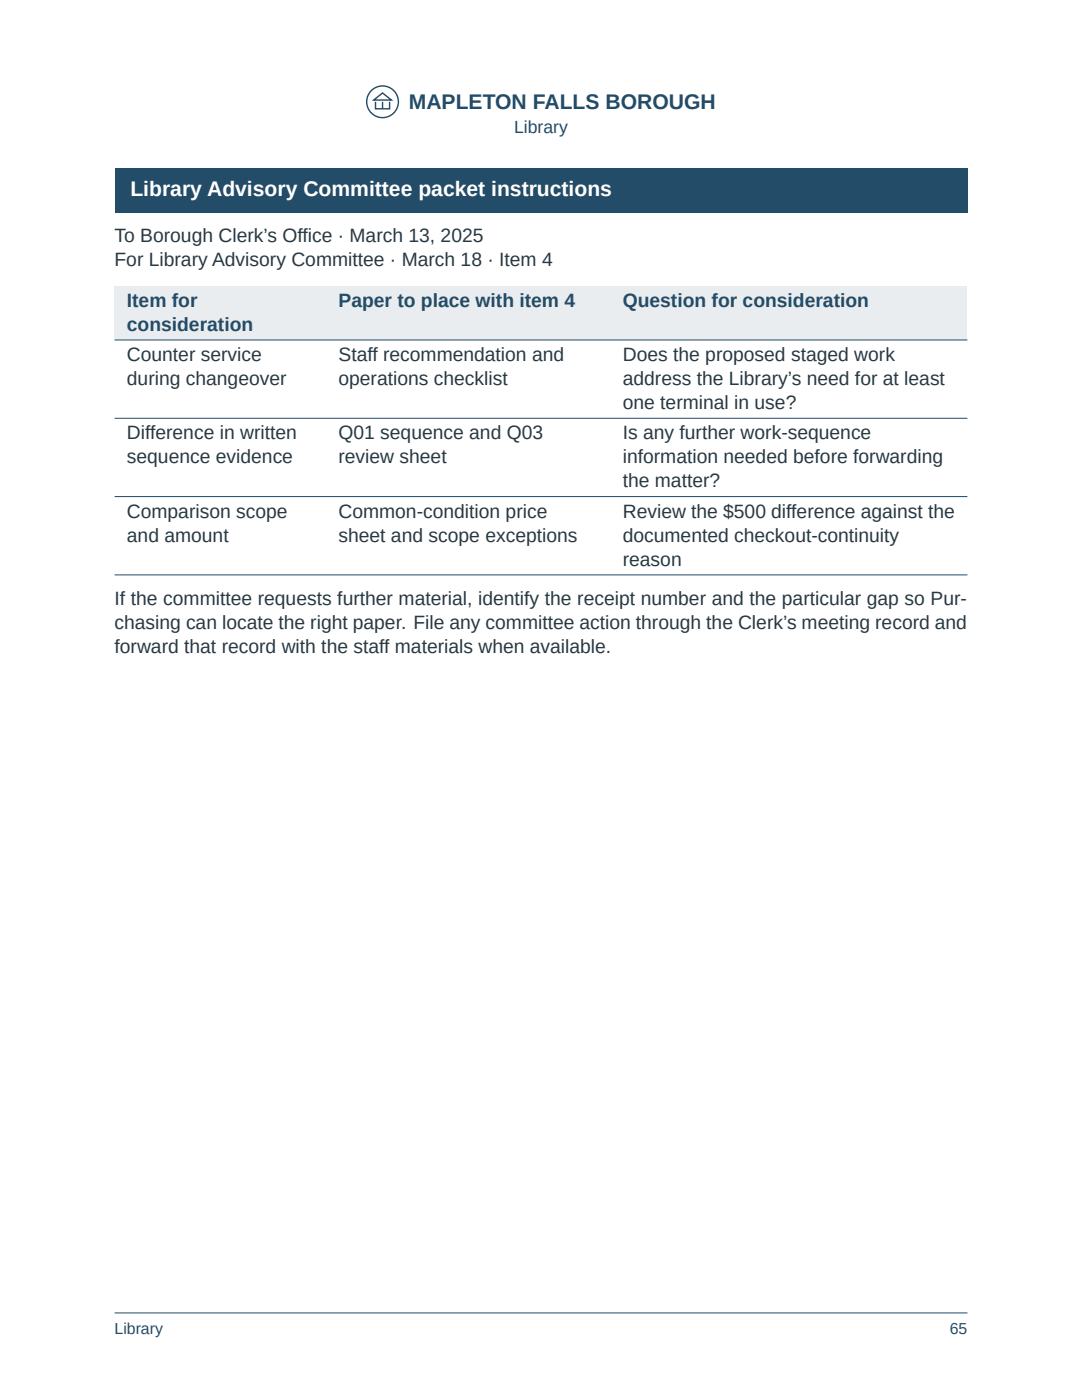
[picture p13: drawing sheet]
<svg xmlns="http://www.w3.org/2000/svg" width="216mm" height="279mm" viewBox="0 0 216 279" stroke-linecap="round" stroke-linejoin="round" font-family="sans-serif">
<defs><g id="words">
<text font-size="4.2" fill="#234c69" x="81.6" y="21.7">MAPLETON FALLS BOROUGH</text>
<text font-size="4.2" fill="#fff" x="26" y="39">Library Advisory Committee packet instructions</text>
<g font-size="3.8" fill="#293942">
<text x="22.9" y="48.3">To Borough Clerk’s Office · March 13, 2025</text>
<text x="22.9" y="53.1">For Library Advisory Committee · March 18 · Item 4</text>
<text x="25.3" y="72.1">Counter service</text>
<text x="25.3" y="76.8">during changeover</text>
<text x="67.5" y="72.1">Staff recommendation and</text>
<text x="67.5" y="76.8">operations checklist</text>
<text x="124.3" y="72.1">Does the proposed staged work</text>
<text x="124.3" y="76.8">address the Library’s need for at least</text>
<text x="124.3" y="81.6">one terminal in use?</text>
<text x="25.3" y="87.7">Difference in written</text>
<text x="67.5" y="87.7">Q01 sequence and Q03</text>
<text x="124.3" y="87.7">Is any further work-sequence</text>
<text x="25.3" y="92.5">sequence evidence</text>
<text x="67.5" y="92.5">review sheet</text>
<text x="124.3" y="92.5">information needed before forwarding</text>
<text x="124.3" y="97.3">the matter?</text>
<text x="25.3" y="103.3">Comparison scope</text>
<text x="67.5" y="103.3">Common-condition price</text>
<text x="124.3" y="103.3">Review the $500 difference against the</text>
<text x="25.3" y="108.1">and amount</text>
<text x="67.5" y="108.1">sheet and scope exceptions</text>
<text x="124.3" y="108.1">documented checkout-continuity</text>
<text x="124.3" y="112.9">reason</text>
<text x="22.9" y="120.8">If the committee requests further material, identify the receipt number and the particular gap so Pur-</text>
<text x="22.9" y="125.5">chasing can locate the right paper. File any committee action through the Clerk’s meeting record and</text>
<text x="22.9" y="130.3">forward that record with the staff materials when available.</text>
</g>
<g font-size="3.8" fill="#234c69">
<text x="25.3" y="61.2">Item for</text>
<text x="67.5" y="61.2">Paper to place with item 4</text>
<text x="124.3" y="61.2">Question for consideration</text>
<text x="25.3" y="66">consideration</text>
</g>
<text font-size="3.5" fill="#234c69" x="102.6" y="26.6">Library</text>
<g font-size="3.2" fill="#234c69">
<text x="22.9" y="266.2">Library</text>
<text x="189.5" y="266.2">65</text>
</g>
</g></defs>
<g fill="none" stroke="#234c69" stroke-width=".28">
<path d="M74.6 20l1.7-1.4 1.8 1.4zM74.9 20.3v1.4h2.8v-1.4M76.3 20.3v1.4"/>
<circle cx="76.3" cy="20.3" r="3.2"/>
</g>
<path d="M22.9 33.5h170.1v8.9h-170.1z" fill="#234c69"/>
<g fill="#e9edf0">
<path d="M22.9 57.1h42.2v10.7h-42.2z"/>
<path d="M65.1 57.1h56.7v10.7h-56.7z"/>
<path d="M121.8 57.1h71.2v10.7h-71.2z"/>
</g>
<path d="M22.9 67.9h170.1M22.9 83.5h170.1M22.9 99.1h170.1M22.9 114.7h170.1M22.9 262h170.1" fill="none" stroke="#234c69" stroke-width=".2"/>
<use href="#words"/>
</svg>
